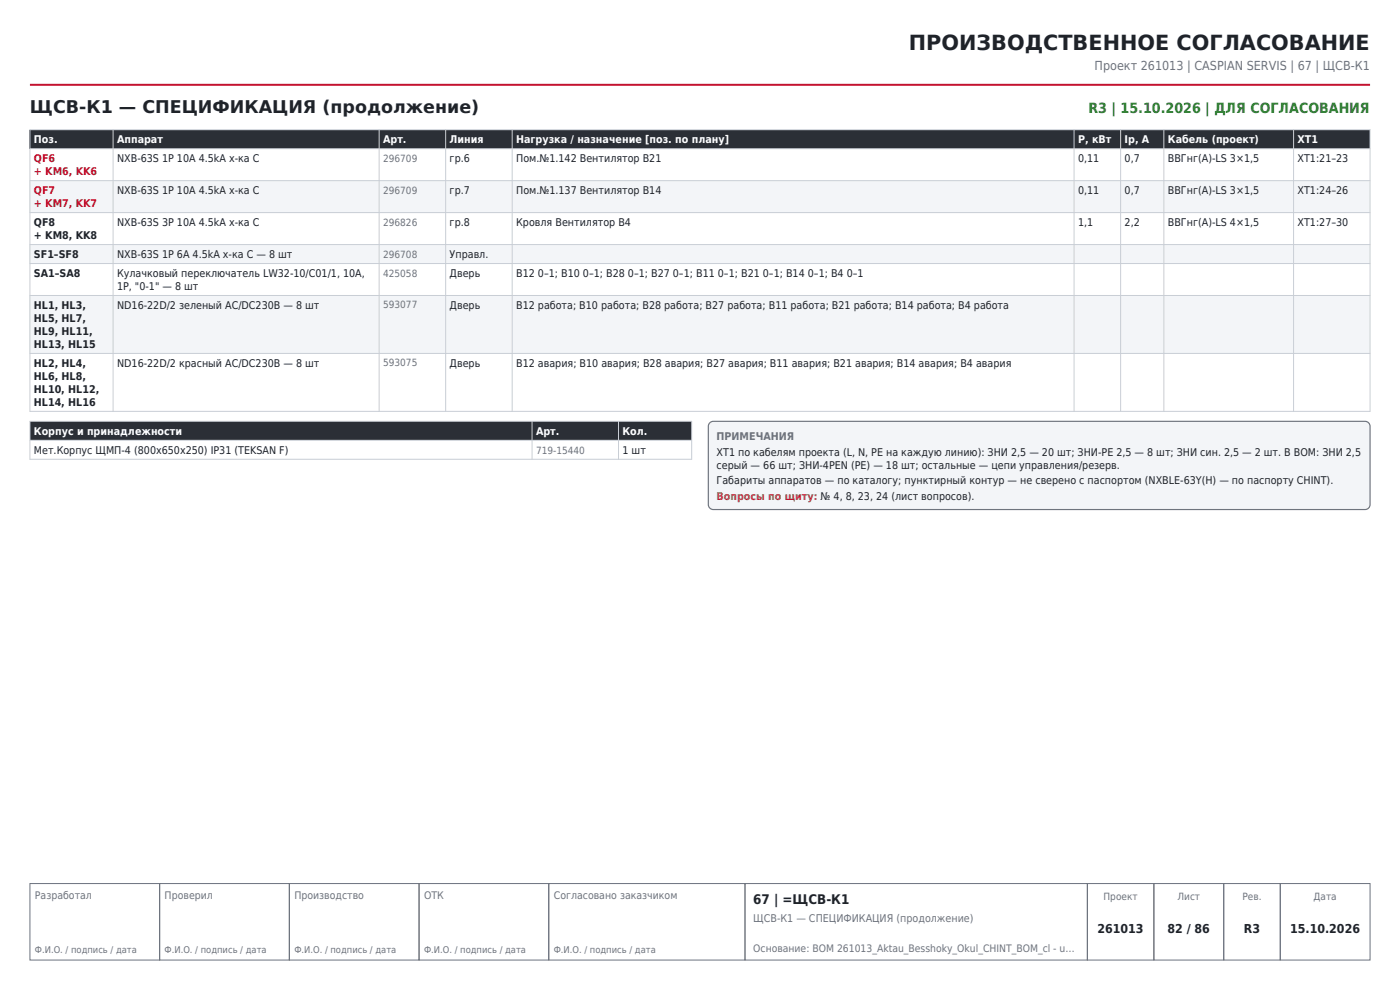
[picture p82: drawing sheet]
<svg xmlns="http://www.w3.org/2000/svg" width="297mm" height="210mm" viewBox="0 0 297 210" stroke-linecap="round" stroke-linejoin="round" font-family="sans-serif">
<defs><g id="words">
<text font-size="4.4" fill="#1f2329" x="192.8" y="10.6">ПРОИЗВОДСТВЕННОЕ СОГЛАСОВАНИЕ</text>
<text font-size="3.7" fill="#1f2329" x="6.3" y="24">ЩСВ-К1 — СПЕЦИФИКАЦИЯ (продолжение)</text>
<text font-size="3" fill="#2e7d32" x="230.9" y="24">R3 | 15.10.2026 | ДЛЯ СОГЛАСОВАНИЯ</text>
<text font-size="2.8" fill="#1f2329" x="159.8" y="191.7">67 | =ЩСВ-К1</text>
<text font-size="2.6" fill="#6b7280" x="232.2" y="14.8">Проект 261013 | CASPIAN SERVIS | 67 | ЩСВ-К1</text>
<g font-size="2.6" fill="#1f2329">
<text x="232.8" y="198">261013</text>
<text x="247.7" y="198">82 / 86</text>
<text x="263.9" y="198">R3</text>
<text x="273.7" y="198">15.10.2026</text>
</g>
<g font-size="2.3" fill="#fff">
<text x="7.2" y="30.4">Поз.</text>
<text x="24.8" y="30.4">Аппарат</text>
<text x="81.3" y="30.4">Арт.</text>
<text x="95.4" y="30.4">Линия</text>
<text x="109.5" y="30.4">Нагрузка / назначение [поз. по плану]</text>
<text x="228.7" y="30.4">P, кВт</text>
<text x="238.6" y="30.4">Iр, А</text>
<text x="247.8" y="30.4">Кабель (проект)</text>
<text x="275.3" y="30.4">XT1</text>
<text x="7.2" y="92.3">Корпус и принадлежности</text>
<text x="113.7" y="92.3">Арт.</text>
<text x="132.1" y="92.3">Кол.</text>
</g>
<g font-size="2.3" fill="#c8102e">
<text x="7.2" y="34.4">QF6</text>
<text x="7.2" y="37.2">+ KM6, KK6</text>
<text x="7.2" y="41.2">QF7</text>
<text x="7.2" y="44">+ KM7, KK7</text>
</g>
<g font-size="2.3" fill="#1f2329">
<text x="24.8" y="34.4">NXB-63S 1P 10А 4.5kA х-ка C</text>
<text x="95.4" y="34.4">гр.6</text>
<text x="109.5" y="34.4">Пом.№1.142 Вентилятор В21</text>
<text x="228.7" y="34.4">0,11</text>
<text x="238.6" y="34.4">0,7</text>
<text x="247.8" y="34.4">ВВГнг(А)-LS 3×1,5</text>
<text x="275.3" y="34.4">XT1:21–23</text>
<text x="24.8" y="41.2">NXB-63S 1P 10А 4.5kA х-ка C</text>
<text x="95.4" y="41.2">гр.7</text>
<text x="109.5" y="41.2">Пом.№1.137 Вентилятор В14</text>
<text x="228.7" y="41.2">0,11</text>
<text x="238.6" y="41.2">0,7</text>
<text x="247.8" y="41.2">ВВГнг(А)-LS 3×1,5</text>
<text x="275.3" y="41.2">XT1:24–26</text>
<text x="7.2" y="48">QF8</text>
<text x="24.8" y="48">NXB-63S 3P 10А 4.5kA х-ка C</text>
<text x="95.4" y="48">гр.8</text>
<text x="109.5" y="48">Кровля Вентилятор В4</text>
<text x="228.7" y="48">1,1</text>
<text x="238.6" y="48">2,2</text>
<text x="247.8" y="48">ВВГнг(А)-LS 4×1,5</text>
<text x="275.3" y="48">XT1:27–30</text>
<text x="7.2" y="50.7">+ KM8, KK8</text>
<text x="7.2" y="54.8">SF1–SF8</text>
<text x="7.2" y="58.8">SA1–SA8</text>
<text x="24.8" y="54.8">NXB-63S 1P 6А 4.5kA х-ка C — 8 шт</text>
<text x="24.8" y="58.8">Кулачковый переключатель LW32-10/C01/1, 10А,</text>
<text x="95.4" y="54.8">Управл.</text>
<text x="95.4" y="58.8">Дверь</text>
<text x="109.5" y="58.8">В12 0–1; В10 0–1; В28 0–1; В27 0–1; В11 0–1; В21 0–1; В14 0–1; В4 0–1</text>
<text x="7.2" y="65.6">HL1, HL3,</text>
<text x="24.8" y="61.5">1Р, &quot;0-1&quot; — 8 шт</text>
<text x="24.8" y="65.6">ND16-22D/2 зеленый AC/DC230В — 8 шт</text>
<text x="95.4" y="65.6">Дверь</text>
<text x="109.5" y="65.6">В12 работа; В10 работа; В28 работа; В27 работа; В11 работа; В21 работа; В14 работа; В4 работа</text>
<text x="7.2" y="68.3">HL5, HL7,</text>
<text x="7.2" y="71.1">HL9, HL11,</text>
<text x="7.2" y="73.8">HL13, HL15</text>
<text x="7.2" y="77.9">HL2, HL4,</text>
<text x="24.8" y="77.9">ND16-22D/2 красный AC/DC230В — 8 шт</text>
<text x="95.4" y="77.9">Дверь</text>
<text x="109.5" y="77.9">В12 авария; В10 авария; В28 авария; В27 авария; В11 авария; В21 авария; В14 авария; В4 авария</text>
<text x="7.2" y="80.6">HL6, HL8,</text>
<text x="7.2" y="83.4">HL10, HL12,</text>
<text x="7.2" y="86.1">HL14, HL16</text>
<text x="7.2" y="96.3">Мет.Корпус ЩМП-4 (800x650x250) IP31 (TEKSAN F)</text>
<text x="132.1" y="96.3">1 шт</text>
<text x="152" y="96.7">XT1 по кабелям проекта (L, N, PE на каждую линию): ЗНИ 2,5 — 20 шт; ЗНИ-PE 2,5 — 8 шт; ЗНИ син. 2,5 — 2 шт. В BOM: ЗНИ 2,5</text>
<text x="152" y="99.4">серый — 66 шт; ЗНИ-4PEN (PE) — 18 шт; остальные — цепи управления/резерв.</text>
<text x="152" y="102.7">Габариты аппаратов — по каталогу; пунктирный контур — не сверено с паспортом (NXBLE-63Y(H) — по паспорту CHINT).</text>
</g>
<g font-size="2.3" fill="#6b7280">
<text x="152" y="93.4">ПРИМЕЧАНИЯ</text>
<text x="159.8" y="195.5">ЩСВ-К1 — СПЕЦИФИКАЦИЯ (продолжение)</text>
</g>
<text font-size="2.3" fill="#b26b00" x="152" y="106">Вопросы по щиту: № 4, 8, 23, 24 (лист вопросов).</text>
<g font-size="2.2" fill="#6b7280">
<text x="7.4" y="190.6">Разработал</text>
<text x="34.9" y="190.6">Проверил</text>
<text x="62.4" y="190.6">Производство</text>
<text x="90" y="190.6">ОТК</text>
<text x="117.5" y="190.6">Согласовано заказчиком</text>
<text x="159.8" y="201.9">Основание: BOM 261013_Aktau_Besshoky_Okul_CHINT_BOM_cl - u…</text>
</g>
<g font-size="2.1" fill="#6b7280">
<text x="81.3" y="34.3">296709</text>
<text x="81.3" y="41.1">296709</text>
<text x="81.3" y="47.9">296826</text>
<text x="81.3" y="54.6">296708</text>
<text x="81.3" y="58.7">425058</text>
<text x="81.3" y="65.4">593077</text>
<text x="81.3" y="77.7">593075</text>
<text x="113.7" y="96.2">719-15440</text>
<text x="234.1" y="190.9">Проект</text>
<text x="249.8" y="190.9">Лист</text>
<text x="263.6" y="190.9">Рев.</text>
<text x="278.7" y="190.9">Дата</text>
</g>
<g font-size="2" fill="#6b7280">
<text x="7.4" y="202.2">Ф.И.О. / подпись / дата</text>
<text x="34.9" y="202.2">Ф.И.О. / подпись / дата</text>
<text x="62.4" y="202.2">Ф.И.О. / подпись / дата</text>
<text x="90" y="202.2">Ф.И.О. / подпись / дата</text>
<text x="117.5" y="202.2">Ф.И.О. / подпись / дата</text>
</g>
</g></defs>
<path d="M6.3 18h284.4" fill="none" stroke="#c8102e" stroke-width=".42"/>
<path d="M6.3 187.4h27.6v16.2h-27.6zM33.9 187.4h27.5v16.2h-27.5zM61.4 187.4h27.5v16.2h-27.5zM88.9 187.4h27.5v16.2h-27.5zM116.4 187.4h41.6v16.2h-41.6zM158 187.4h72.7v16.2h-72.7zM230.7 187.4h14.1v16.2h-14.1zM244.8 187.4h14.8v16.2h-14.8zM259.6 187.4h12v16.2h-12zM271.6 187.4h19.1v16.2h-19.1z" fill="none" stroke="#6b7280" stroke-width=".21"/>
<path d="M6.3 27.5h284.4v4h-284.4z" fill-rule="evenodd" fill="#2b2f36"/>
<g fill="#f3f5f8">
<path d="M6.3 38.3h284.4v6.8h-284.4z" fill-rule="evenodd"/>
<path d="M6.3 51.9h284.4v4h-284.4z" fill-rule="evenodd"/>
<path d="M6.3 62.7h284.4v12.3h-284.4z" fill-rule="evenodd"/>
</g>
<g fill="none" stroke="#c9ced6" stroke-width=".21">
<path d="M6.3 27.5h284.4v59.8h-284.4zM6.3 31.5h284.4M6.3 38.3h284.4M24 27.5v59.8M80.4 27.5v59.8M94.5 27.5v59.8M108.7 27.5v59.8M227.9 27.5v59.8M237.7 27.5v59.8M246.9 27.5v59.8M274.4 27.5v59.8M6.3 45.1h284.4"/>
<path d="M6.3 51.9h284.4M6.3 55.9h284.4M6.3 62.7h284.4M6.3 75h284.4"/>
</g>
<path d="M6.3 89.4h140.4v4h-140.4z" fill-rule="evenodd" fill="#2b2f36"/>
<path d="M6.3 89.4h140.4v8h-140.4zM6.3 93.4h140.4M112.9 89.4v8M131.2 89.4v8" fill="none" stroke="#c9ced6" stroke-width=".21"/>
<path d="M150.7 89.6l.6-.2h138.3a1.06 1.06 0 0 1 1.1 1v16.6a1.06 1.06 0 0 1-1.1 1.1h-138.3a1.06 1.06 0 0 1-1-1.1v-16.6z" fill-rule="evenodd" fill="#f3f5f8" stroke="#6b7280" stroke-width=".25"/>
<use href="#words"/>
</svg>
